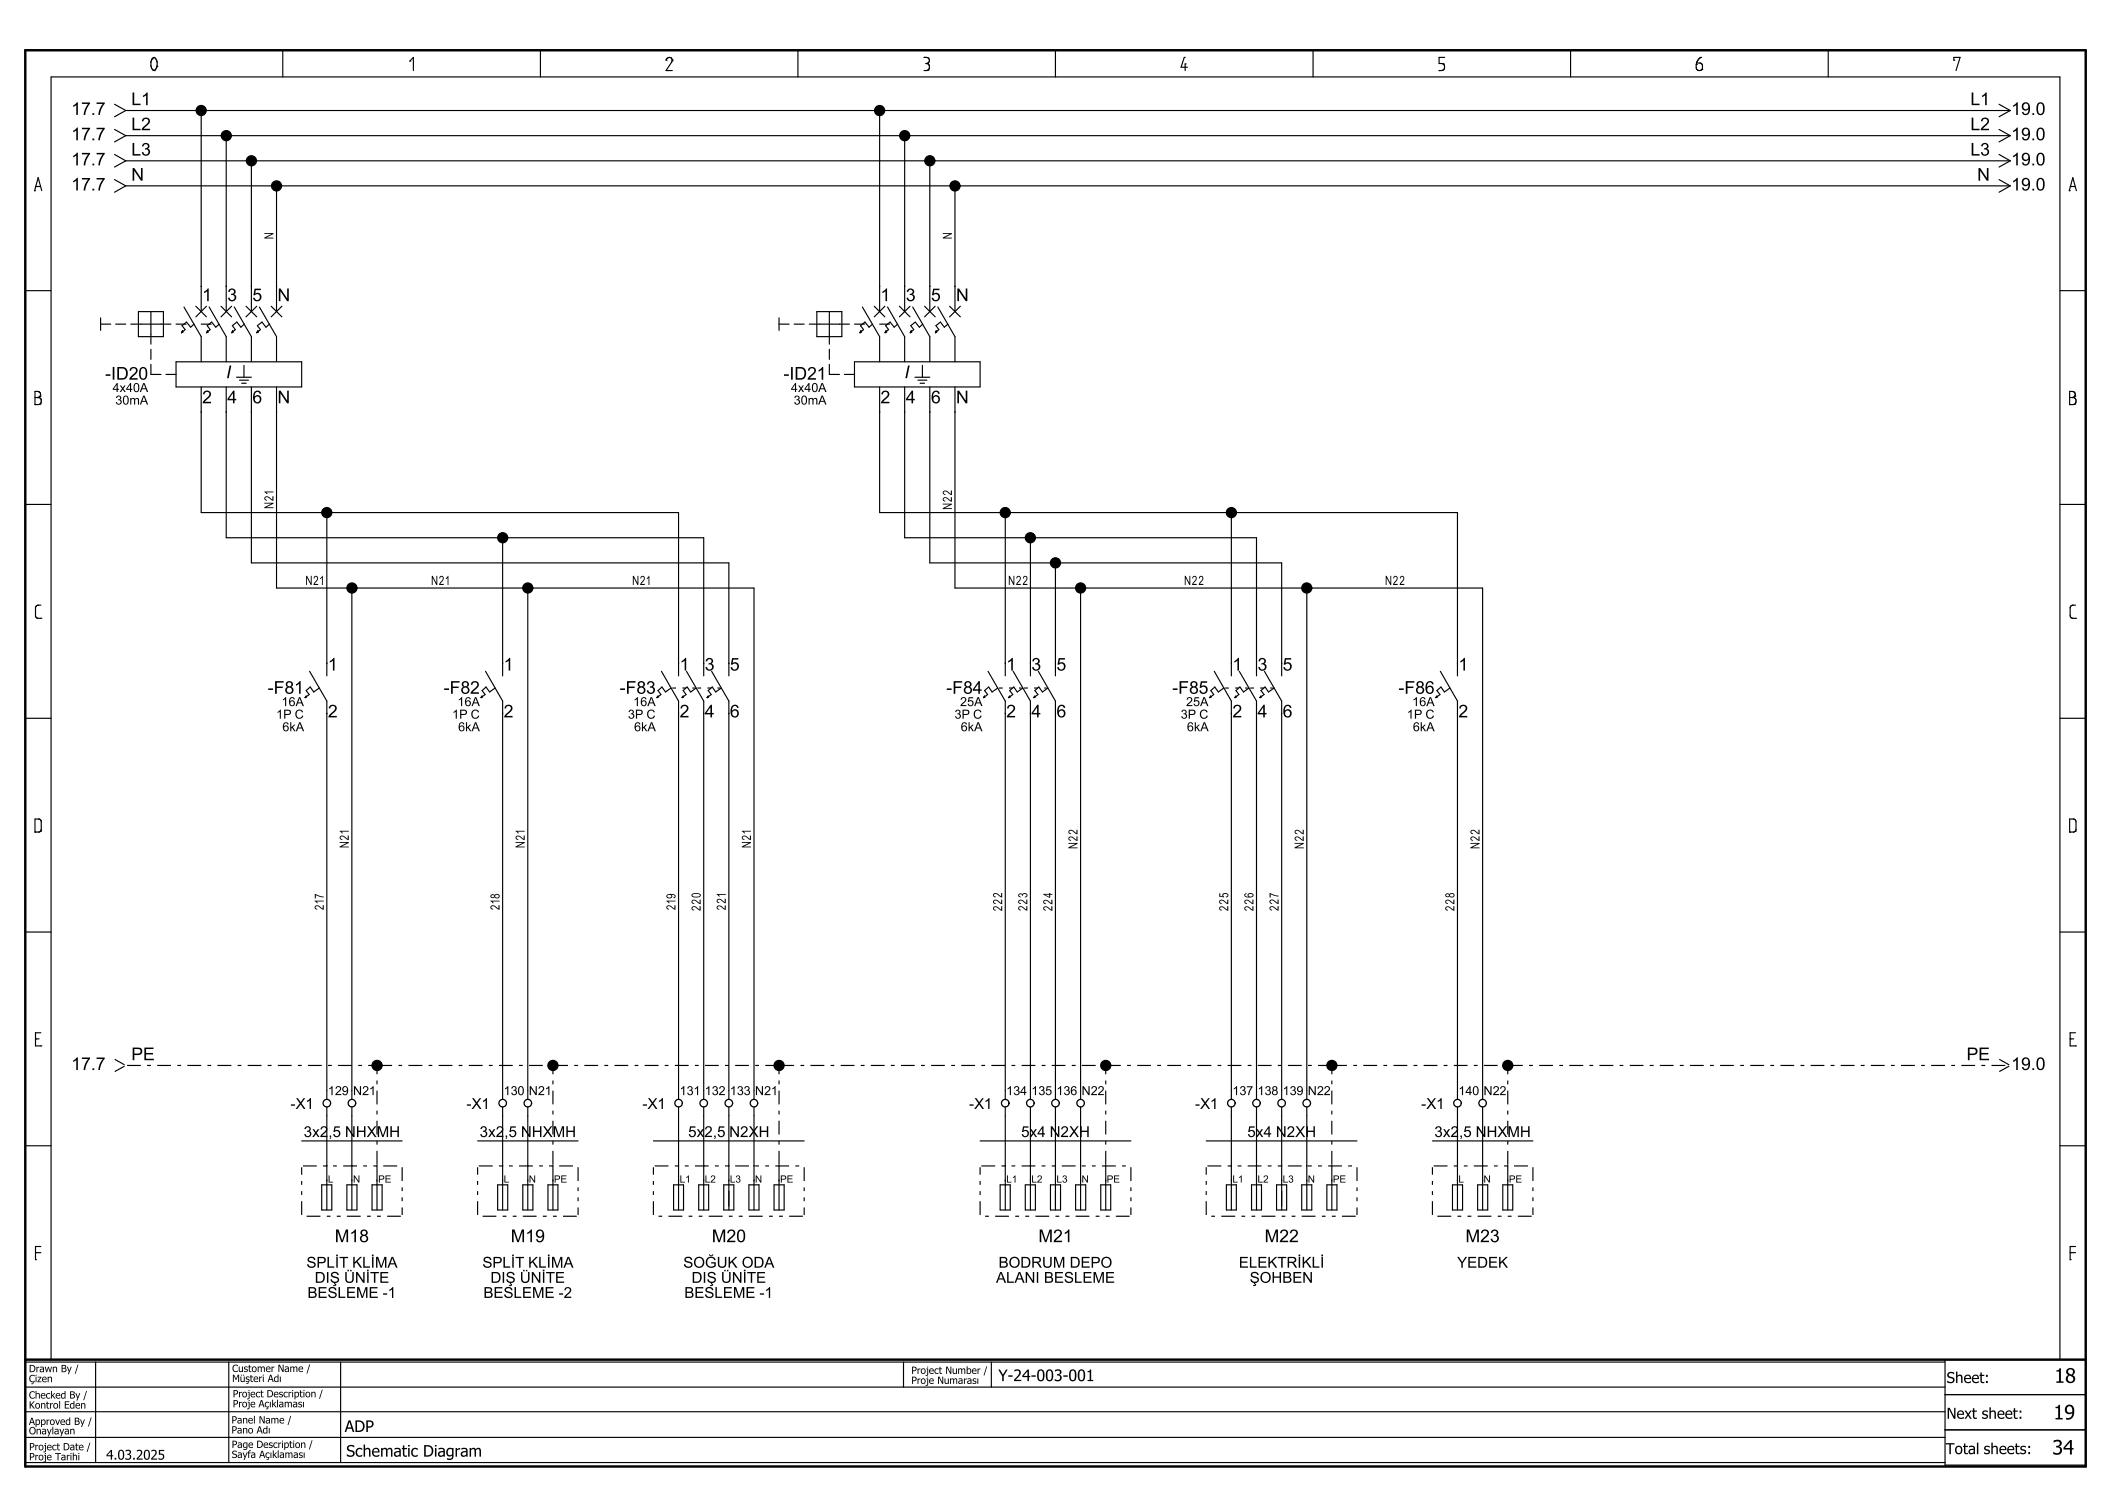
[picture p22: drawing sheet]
<svg xmlns="http://www.w3.org/2000/svg" width="420mm" height="297mm" viewBox="0 0 420 297" stroke-linecap="round" stroke-linejoin="round" font-family="sans-serif">
<defs><g id="words">
<g font-size="4">
<text x="408.7" y="275.1">18</text>
<text x="408.5" y="282.4">19</text>
<text x="408.3" y="289.4">34</text>
</g>
<g font-size="3.5">
<text x="14.2" y="22.9">17.7</text>
<text x="26.1" y="20.9">L1</text>
<text x="392" y="20.9">L1</text>
<text x="400.1" y="22.9">19.0</text>
<text x="14.2" y="27.9">17.7</text>
<text x="26.1" y="25.9">L2</text>
<text x="392" y="25.9">L2</text>
<text x="400.1" y="27.9">19.0</text>
<text x="14.2" y="32.9">17.7</text>
<text x="26.1" y="31">L3</text>
<text x="26.1" y="35.9">N</text>
<text x="392" y="31">L3</text>
<text x="393.4" y="35.9">N</text>
<text x="400.1" y="32.9">19.0</text>
<text x="14.2" y="37.9">17.7</text>
<text x="400.1" y="37.9">19.0</text>
<text x="40.2" y="59.9">1</text>
<text x="45.2" y="59.9">3</text>
<text x="50.2" y="59.9">5</text>
<text x="55.2" y="59.9">N</text>
<text x="175.2" y="59.9">1</text>
<text x="180.2" y="59.9">3</text>
<text x="185.2" y="59.9">5</text>
<text x="190.2" y="59.9">N</text>
<text x="20.9" y="75.5">-ID20</text>
<text x="45" y="75.2">I</text>
<text x="155.9" y="75.5">-ID21</text>
<text x="179.9" y="75.2">I</text>
<text x="40.2" y="80.2">2</text>
<text x="45.2" y="80.2">4</text>
<text x="50.2" y="80.2">6</text>
<text x="55.2" y="80.2">N</text>
<text x="175.2" y="80.2">2</text>
<text x="180.2" y="80.2">4</text>
<text x="185.2" y="80.2">6</text>
<text x="190.2" y="80.2">N</text>
<text x="65.2" y="133.4">1</text>
<text x="100.2" y="133.4">1</text>
<text x="135.2" y="133.4">1</text>
<text x="140.2" y="133.4">3</text>
<text x="145.2" y="133.4">5</text>
<text x="200.2" y="133.4">1</text>
<text x="205.2" y="133.4">3</text>
<text x="210.2" y="133.4">5</text>
<text x="245.2" y="133.4">1</text>
<text x="250.2" y="133.4">3</text>
<text x="255.2" y="133.4">5</text>
<text x="290.2" y="133.4">1</text>
<text x="53.3" y="138">-F81</text>
<text x="65.2" y="142.7">2</text>
<text x="88.3" y="138">-F82</text>
<text x="100.2" y="142.7">2</text>
<text x="123.3" y="138">-F83</text>
<text x="135.2" y="142.7">2</text>
<text x="140.2" y="142.7">4</text>
<text x="145.2" y="142.7">6</text>
<text x="188.3" y="138">-F84</text>
<text x="200.2" y="142.7">2</text>
<text x="205.2" y="142.7">4</text>
<text x="210.2" y="142.7">6</text>
<text x="233.2" y="138">-F85</text>
<text x="245.2" y="142.7">2</text>
<text x="250.2" y="142.7">4</text>
<text x="255.2" y="142.7">6</text>
<text x="278.2" y="138">-F86</text>
<text x="290.2" y="142.7">2</text>
<text x="14.2" y="212.9">17.7</text>
<text x="26.1" y="210.9">PE</text>
<text x="391.2" y="210.9">PE</text>
<text x="400.1" y="212.9">19.0</text>
<text x="66.6" y="247.1">M18</text>
<text x="101.6" y="247.1">M19</text>
<text x="141.6" y="247.1">M20</text>
<text x="206.6" y="247.1">M21</text>
<text x="251.6" y="247.1">M22</text>
<text x="291.5" y="247.1">M23</text>
</g>
<g font-size="3.2">
<text x="198.6" y="274.7">Y-24-003-001</text>
<text x="68.6" y="284.9">ADP</text>
<text x="68.9" y="289.8">Schematic Diagram</text>
</g>
<g font-size="3">
<text x="57.8" y="220.6">-X1</text>
<text x="92.8" y="220.6">-X1</text>
<text x="127.8" y="220.6">-X1</text>
<text x="192.8" y="220.6">-X1</text>
<text x="237.7" y="220.6">-X1</text>
<text x="282.7" y="220.6">-X1</text>
<text x="60.4" y="226.2">3x2</text>
<text x="65.3" y="226.2">,5 N</text>
<text x="70.8" y="226.2">HXMH</text>
<text x="95.4" y="226.2">3x2</text>
<text x="100.3" y="226.2">,5 N</text>
<text x="105.8" y="226.2">HXMH</text>
<text x="136.9" y="226.2">5x</text>
<text x="140.1" y="226.2">2,5</text>
<text x="145.1" y="226.2">N2XH</text>
<text x="203.2" y="226.2">5x4 N2XH</text>
<text x="248.2" y="226.2">5x4 N2XH</text>
<text x="285.4" y="226.2">3x2</text>
<text x="290.3" y="226.2">,5 N</text>
<text x="295.7" y="226.2">HXMH</text>
<text x="61" y="252.2">SPLİT KLİMA</text>
<text x="62.6" y="255.2">DIŞ ÜNİTE</text>
<text x="96" y="252.2">SPLİT KLİMA</text>
<text x="97.6" y="255.2">DIŞ ÜNİTE</text>
<text x="135.9" y="252.2">SOĞUK ODA</text>
<text x="137.6" y="255.2">DIŞ ÜNİTE</text>
<text x="198.2" y="255.2">ALANI BESLEME</text>
<text x="198.7" y="252.2">BODRUM DEPO</text>
<text x="246.5" y="252.2">ELEKTRİKLİ</text>
<text x="248.6" y="255.2">ŞOHBEN</text>
<text x="289.9" y="252.2">YEDEK</text>
<text x="61.2" y="258.2">BESLEME -1</text>
<text x="96.2" y="258.2">BESLEME -2</text>
<text x="136.1" y="258.2">BESLEME -1</text>
<text x="387.3" y="275.1">Sheet:</text>
<text x="387.3" y="282.2">Next sheet:</text>
<text x="387.1" y="289.3">Total sheets:</text>
</g>
<text font-size="2.7" x="21.1" y="290.4">4.03.2025</text>
<g font-size="2.5">
<text x="54.4" y="47.6" transform="rotate(-90 54.4 47.6)">N</text>
<text x="189.4" y="47.6" transform="rotate(-90 189.4 47.6)">N</text>
<text x="22.4" y="78">4x40A</text>
<text x="157.4" y="78">4x40A</text>
<text x="22.9" y="80.5">30m</text>
<text x="157.9" y="80.5">30m</text>
<text x="54.4" y="101.2" transform="rotate(-90 54.4 101.2)">N21</text>
<text x="189.4" y="101.4" transform="rotate(-90 189.4 101.4)">N22</text>
<text x="60.8" y="116.4">N21</text>
<text x="85.8" y="116.4">N21</text>
<text x="125.8" y="116.4">N21</text>
<text x="200.6" y="116.4">N22</text>
<text x="235.6" y="116.4">N22</text>
<text x="275.5" y="116.4">N22</text>
<text x="54.9" y="143">1P C</text>
<text x="56" y="140.5">16A</text>
<text x="90" y="143">1P C</text>
<text x="91" y="140.5">16A</text>
<text x="124.9" y="143">3P C</text>
<text x="126" y="140.5">16A</text>
<text x="189.9" y="143">3P C</text>
<text x="191" y="140.5">25A</text>
<text x="234.9" y="143">3P C</text>
<text x="236" y="140.5">25A</text>
<text x="279.9" y="143">1P C</text>
<text x="281" y="140.5">16A</text>
<text x="56.2" y="145.5">6kA</text>
<text x="91.1" y="145.5">6kA</text>
<text x="126.2" y="145.5">6kA</text>
<text x="191.1" y="145.5">6kA</text>
<text x="236.1" y="145.5">6kA</text>
<text x="281.1" y="145.5">6kA</text>
<text x="69.4" y="168.7" transform="rotate(-90 69.4 168.7)">N21</text>
<text x="104.4" y="168.7" transform="rotate(-90 104.4 168.7)">N21</text>
<text x="149.4" y="168.7" transform="rotate(-90 149.4 168.7)">N21</text>
<text x="214.4" y="168.9" transform="rotate(-90 214.4 168.9)">N22</text>
<text x="259.4" y="168.9" transform="rotate(-90 259.4 168.9)">N22</text>
<text x="294.4" y="168.9" transform="rotate(-90 294.4 168.9)">N22</text>
<text x="64.4" y="181" transform="rotate(-90 64.4 181)">217</text>
<text x="99.4" y="181" transform="rotate(-90 99.4 181)">218</text>
<text x="134.4" y="181" transform="rotate(-90 134.4 181)">219</text>
<text x="139.4" y="181.2" transform="rotate(-90 139.4 181.2)">220</text>
<text x="144.4" y="181.1" transform="rotate(-90 144.4 181.1)">221</text>
<text x="199.4" y="181.2" transform="rotate(-90 199.4 181.2)">222</text>
<text x="204.4" y="181.2" transform="rotate(-90 204.4 181.2)">223</text>
<text x="209.4" y="181.2" transform="rotate(-90 209.4 181.2)">224</text>
<text x="244.4" y="181.2" transform="rotate(-90 244.4 181.2)">225</text>
<text x="249.4" y="181.2" transform="rotate(-90 249.4 181.2)">226</text>
<text x="254.4" y="181.2" transform="rotate(-90 254.4 181.2)">227</text>
<text x="289.4" y="181.2" transform="rotate(-90 289.4 181.2)">228</text>
<text x="65.2" y="217.9">129 N21</text>
<text x="100.2" y="217.9">130 N21</text>
<text x="135.2" y="217.9">131</text>
<text x="140.2" y="217.9">132</text>
<text x="145.2" y="217.9">133 N21</text>
<text x="200.2" y="217.9">134</text>
<text x="205.2" y="217.9">135</text>
<text x="210.2" y="217.9">136 N22</text>
<text x="245.2" y="217.9">137</text>
<text x="250.2" y="217.9">138</text>
<text x="255.2" y="217.9">139 N22</text>
<text x="290.2" y="217.9">140 N22</text>
</g>
<g font-size="2">
<text x="65.2" y="235.3">L</text>
<text x="70.2" y="235.3">N</text>
<text x="75.2" y="235.3">PE</text>
<text x="100.2" y="235.3">L</text>
<text x="105.2" y="235.3">N</text>
<text x="110.2" y="235.3">PE</text>
<text x="135.2" y="235.3">L1</text>
<text x="140.2" y="235.3">L2</text>
<text x="145.2" y="235.3">L3</text>
<text x="150.2" y="235.3">N</text>
<text x="155.2" y="235.3">PE</text>
<text x="200.2" y="235.3">L1</text>
<text x="205.2" y="235.3">L2</text>
<text x="210.2" y="235.3">L3</text>
<text x="215.2" y="235.3">N</text>
<text x="220.2" y="235.3">PE</text>
<text x="245.2" y="235.3">L1</text>
<text x="250.2" y="235.3">L2</text>
<text x="255.2" y="235.3">L3</text>
<text x="260.2" y="235.3">N</text>
<text x="265.2" y="235.3">PE</text>
<text x="290.2" y="235.3">L</text>
<text x="295.1" y="235.3">N</text>
<text x="300.2" y="235.3">PE</text>
<text x="5.8" y="273">Drawn By /</text>
<text x="5.8" y="275">Çizen</text>
<text x="46.2" y="272.9">Customer Name /</text>
<text x="46.2" y="274.9">Müşteri Adı</text>
<text x="181.3" y="273.3">Project Number /</text>
<text x="181.3" y="275.3">Proje Numarası</text>
<text x="5.8" y="278.2">Checked By /</text>
<text x="5.8" y="280.2">Kontrol Eden</text>
<text x="46.3" y="278">Project Description /</text>
<text x="46.3" y="280">Proje Açıklaması</text>
<text x="5.8" y="283.5">Approved By /</text>
<text x="5.8" y="285.3">Onaylayan</text>
<text x="46.1" y="283.2">Panel Name /</text>
<text x="46.1" y="285.2">Pano Adı</text>
<text x="5.8" y="288.5">Project Date /</text>
<text x="5.8" y="290.5">Proje Tarihi</text>
<text x="46.1" y="288">Page Description /</text>
<text x="46.1" y="290">Sayfa Açıklaması</text>
</g>
</g></defs>
<g fill="none" stroke="#000" stroke-width=".23">
<path d="M30.3 11.7h.1M30.3 11.7l-.3 .7v.8l.3 .5 .4 .3M30.3 11.7a.49 .49 0 0 1 .6-.2 .49 .49 0 0 1 .3 .5v1.2M30.7 14h.1M31.2 13.2h.1M31.2 13.2l-.2 .6-.3 .2M56.3 10v5.3M81.5 12.2h.1M81.5 12.2l.7-.8v2.6M107.5 10v5.3M132.5 12h.1M132.5 12a.63 .63 0 0 1 .6-.6 .63 .63 0 0 1 .7 .6"/>
<path d="M133.8 12h.1M133.8 12l-1.3 2h1.3M158.7 10v5.3M183.8 11.4h.1M183.8 11.4h.6a.61 .61 0 0 1 .5 .6 .61 .61 0 0 1-.4 .6M184.2 12.6h.3M184.5 12.6h.1M184.5 12.6a.75 .75 0 0 1 .1 1.3M184.5 12.6h-.1M184.6 13.9h.1M184.6 13.9l-.8 .1M210 10v5.3"/>
<path d="M235.6 11.4h.1M235.6 11.4l-.6 2h1.2M235.8 12.7h.1M235.8 12.7v1.3M261.2 10v5.3M286.3 14h.1M287.1 12.7h.1M287.1 12.7a.74 .74 0 0 1 .3 .8 .74 .74 0 0 1-.6 .5h-.5M287.4 11.4h-1.1v1.2l.8 .1M312.5 10v5.3M337.5 12.8h.1M338.4 11.4h.1"/>
<path d="M338.4 11.4l-.4 .3-.4 .7-.1 1.1a.63 .63 0 0 0 .6 .5 .63 .63 0 0 0 .6-.4v-.6l-.2-.3-1-.2M338.6 13.8h.1M363.7 10v5.3M388.7 12h.1M388.7 12v-.6h1.3l-.8 2.6M6.9 37.9h.1M6.9 37.9l.7-2.6 .7 2.6M7.1 37.1h.1M7.1 37.1h1M22.8 20.7l2.2 1.3M22.8 25.7l2.2 1.3M22.8 30.7l2.2 1.3"/>
<path d="M22.8 35.7l2.2 1.3M25 22l-2.2 1.2M25 22h374.9M25 27l-2.2 1.2M25 27h374.9M25 32l-2.2 1.2M25 32h374.9M25 37l-2.2 1.2M25 37h374.9M40 22v40M45 27v35M50 32v30"/>
<path d="M55 37v25M175 22v40M180 27v35M185 32v30M190 37v25M397.7 20.7l2.2 1.3M397.7 25.7l2.2 1.3M397.7 30.7l2.2 1.3M397.7 35.7l2.2 1.3M399.9 22l-2.2 1.2M399.9 27l-2.2 1.2M399.9 32l-2.2 1.2"/>
<path d="M399.9 37l-2.2 1.2M411.7 37.9h.1M411.7 37.9l.7-2.6 .7 2.6M411.9 37.1h.1M411.9 37.1h1M5 57.8h5.2M409.8 57.8h5.2M7 79.1h.8l.3 .2 .1 .7-.2 .4M7.5 79.1h.1M7.5 79.1a.61 .61 0 0 0 .6-.6 .61 .61 0 0 0-.6-.6h-.5v2.6M8 78.8h.1M20 64.5h2"/>
<path d="M20 63.2v2.5M23 64.5h2M26 64.5h8M27.5 62h5v5h-5zM30 62v6.5M30 69.5v2M30 72.5v2h2M33 74.5h2M35 72h25v5h-25zM35 64.5h2M36.3 65.8l-.2 .4M36.4 66.1l-.3 .1"/>
<path d="M36.6 61.1l3.4 5.9v5M38.6 64.5l-.7 .6-.8-1-.9 .7 .6 .8-.7 .6M39 60.9l2.1 2.1M40 77v25h95v32.5M40 64.5h2M41.1 60.9l-2.1 2.1M41.3 65.8l-.2 .4M41.4 66.1l-.3 .1M41.6 61.1l3.4 5.9v5M43.6 64.5l-.7 .6-.8-1-.9 .7 .6 .8-.7 .6M44 60.9l2.1 2.1M45 77v30h95v27.5"/>
<path d="M46.1 60.9l-2.1 2.1M46.3 65.8l-.2 .4M46.4 66.1l-.3 .1M46.6 61.1l3.4 5.9v5M47.1 75h2.9M47.7 75.6h1.7M48.1 76.2h.9M48.5 72.7v2.3M48.6 64.5l-.7 .6-.8-1-.9 .7 .6 .8-.7 .6M48.9 60.9l2.2 2.1M50 77v35h95v22.5M51.1 60.9l-2.2 2.1"/>
<path d="M51.3 65.8l-.2 .4M51.4 66.1l-.3 .1M51.6 61.1l3.4 5.9v5M53.6 64.5l-.7 .6-.8-1-.9 .7 .6 .8-.7 .6M53.9 60.9l2.2 2.1M55 77v40h95v101.7M56.1 60.9l-2.2 2.1M155 64.5h2M155 63.2v2.5M158 64.5h2M161 64.5h8M162.5 62h5v5h-5z"/>
<path d="M165 72.5v2h2M165 62v6.5M165 69.5v2M168 74.5h2M170 72h25v5h-25zM170 64.5h2M171.3 65.8l-.2 .4M171.4 66.1l-.3 .1M171.6 61.1l3.4 5.9v5M173.6 64.5l-.7 .6-.8-1-.9 .7 .6 .8-.7 .6M173.9 60.9l2.1 2.1M175 64.5h2"/>
<path d="M175 77v25h115v32.5M176 60.9l-2.1 2.1M176.3 65.8l-.2 .4M176.4 66.1l-.3 .1M176.6 61.1l3.4 5.9v5M178.6 64.5l-.7 .6-.8-1-.9 .7 .6 .8-.7 .6M178.9 60.9l2.2 2.1M180 77v30h70v27.5M181.1 60.9l-2.2 2.1M181.3 65.8l-.2 .4M181.4 66.1l-.3 .1M181.6 61.1l3.4 5.9v5"/>
<path d="M182 75h3M182.6 75.6h1.8M183.1 76.2h.8M183.5 72.7v2.3M183.6 64.5l-.7 .6-.8-1-.9 .7 .6 .8-.7 .6M183.9 60.9l2.2 2.1M185 77v35h70v22.5M186.1 60.9l-2.2 2.1M186.3 65.8l-.2 .4M186.4 66.1l-.3 .1M186.6 61.1l3.4 5.9v5M188.6 64.5l-.7 .6-.8-1-.9 .7 .6 .8-.7 .6"/>
<path d="M188.9 60.9l2.2 2.1M190 77v40h105v101.7M191.1 60.9l-2.2 2.1M411.8 79.1h.8a.75 .75 0 0 1 .2 1.3M412.3 79.1h.1M412.8 78.8h.1M412.8 78.8a.61 .61 0 0 0-.5-.9h-.5v2.6M412.8 78.8l-.5 .3M7 80.5h.1M8 80.4h.1M8 80.4l-1 .1M411.8 80.5h.1"/>
<path d="M412.8 80.4h.1M412.8 80.4l-1 .1M5 100.3h5.2M65 102v32.5M70 117v101.7M100 107v27.5M105 117v101.7M200 102v32.5M205 107v27.5M210 112v22.5M215 117v101.7M245 102v32.5"/>
<path d="M260 117v101.7M409.8 100.3h5.2M7.4 120.4h.1M7.4 120.4l-.3 .5v1.7l.3 .4h.7M8.1 123h.1M8.1 120.4h-.7M60.9 138.5l-.2 .3M61 138.7l-.3 .1M61.6 133.5l3.4 6v79.2M63.5 136.9l-1.1 .8-.7-1-.8 .7 .6 .8-.8 .6M95.9 138.5l-.2 .3M96 138.7l-.3 .1"/>
<path d="M96.6 133.5l3.4 6v79.2M98.5 136.9l-1.1 .8-.7-1-.8 .7 .6 .8-.8 .6M130.9 138.5l-.2 .3M131 138.7l-.3 .1M131.6 133.5l3.4 6v79.2M133.5 136.9l-1.1 .8-.7-1-.8 .7 .6 .8-.8 .6M133.8 136.9h.7M135.8 136.9h.7M135.9 138.5l-.2 .3M136 138.7l-.3 .1M136.6 133.5l3.4 6v79.2M137.7 136.9h.6"/>
<path d="M138.5 136.9l-1.1 .8-.7-1-.8 .7 .6 .8-.8 .6M138.8 136.9h.7M140.7 136.9h.8M140.9 138.5l-.2 .3M141 138.7l-.3 .1M141.6 133.5l3.4 6v79.2M142.7 136.9h.6M143.5 136.9l-1.1 .8-.7-1-.8 .7 .6 .8-.8 .6M195.9 138.5l-.2 .3M196 138.7l-.3 .1M196.6 133.5l3.4 6v79.2M198.5 136.9l-1.1 .8-.7-1-.8 .7 .6 .8-.8 .6"/>
<path d="M198.8 136.9h.7M200.7 136.9h.8M200.9 138.5l-.2 .3M201 138.7l-.3 .1M201.6 133.5l3.4 6v79.2M202.7 136.9h.6M203.5 136.9l-1.1 .8-.7-1-.8 .7 .6 .8-.8 .6M203.7 136.9h.8M205.7 136.9h.8M205.9 138.5l-.2 .3M206 138.7l-.3 .1M206.6 133.5l3.4 6v79.2"/>
<path d="M207.7 136.9h.5M208.5 136.9l-1.1 .8-.7-1-.8 .7 .6 .8-.8 .6M240.9 138.5l-.2 .3M241 138.7l-.3 .1M241.6 133.5l3.4 6v79.2M243.5 136.9l-1.1 .8-.7-1-.8 .7 .6 .8-.8 .6M243.7 136.9h.8M245.7 136.9h.8M245.9 138.5l-.2 .3M246 138.7l-.3 .1M246.6 133.5l3.4 6v79.2M247.7 136.9h.5"/>
<path d="M248.5 136.9l-1.1 .8-.7-1-.8 .7 .6 .8-.8 .6M248.7 136.9h.8M250.7 136.9h.8M250.9 138.5l-.2 .3M251 138.7l-.3 .1M251.6 133.5l3.4 6v79.2M252.7 136.9h.5M253.5 136.9l-1.1 .8-.7-1-.8 .7 .6 .8-.8 .6M285.9 138.5l-.2 .3M286 138.7l-.3 .1M286.6 133.5l3.4 6v79.2M288.5 136.9l-1.1 .8-.7-1-.8 .7 .6 .8-.8 .6"/>
<path d="M412.2 120.4h.1M412.2 120.4l-.3 .4v1.6a.51 .51 0 0 0 .5 .6h.5M412.9 123h.1M412.9 120.4h-.7M5 142.9h5.2M409.8 142.9h5.2M7 165.5h.1M8.1 165.3h.1M8.1 165.3l.1-.2-.1-1.9-.3-.3h-.8v2.6M8.1 165.3l-.3 .2h-.8M411.8 165.5h.1M412.9 165.3h.1"/>
<path d="M412.9 165.3l.1-.3-.1-1.8-.3-.3h-.8v2.6M412.9 165.3l-.3 .2h-.8M5 185.4h5.2M409.8 185.4h5.2M7.1 206.7h.1M7.1 206.7h.7M8.1 208.1h.1M8.1 205.4h-1v2.7h1M22.8 210.7l2 1.1M24.8 212.1l-2 1.1M25.3 212h2.7M29.3 212h.7"/>
<path d="M31.3 212h2.7M35.3 212h.7M37.3 212h2.7M41.3 212h.7M43.3 212h2.7M47.3 212h.7M49.3 212h2.7M53.3 212h.7M55.3 212h2.7M59.3 212h.7M61.3 212h2.7M65.3 212h.7"/>
<path d="M67.3 212h2.7M71.3 212h.7M73.3 212h1.5M75 217v2.7M75 214.9v.8M75 212.2v1.5M75.3 212h2.7M79.3 212h.7M81.3 212h2.7M85.3 212h.7M87.2 212h2.8M91.3 212h.7"/>
<path d="M93.3 212h2.7M97.3 212h.7M99.3 212h2.7M103.3 212h.7M105.3 212h2.7M109.2 212h.6M110 217v2.7M110 214.9v.8M110 212.2v1.5M110.3 212h2.7M114.2 212h.8M116.3 212h2.7"/>
<path d="M120.2 212h.8M122.3 212h2.7M126.3 212h.7M128.2 212h2.8M132.3 212h.7M134.3 212h2.7M138.3 212h.7M140.3 212h2.7M144.2 212h.8M146.3 212h2.7M150.2 212h.8M152.2 212h2.6"/>
<path d="M155 217v2.7M155 214.9v.8M155 212.2v1.5M155.2 212h2.8M159.3 212h.7M161.2 212h2.8M165.3 212h.7M167.3 212h2.7M171.2 212h.8M173.3 212h2.7M177.2 212h.8M179.2 212h2.8"/>
<path d="M183.2 212h.8M185.2 212h2.8M189.3 212h.7M191.2 212h2.8M195.2 212h.8M197.2 212h2.8M201.2 212h.8M203.3 212h2.7M207.2 212h.8M209.2 212h2.8M213.2 212h.8M215.2 212h2.8"/>
<path d="M219.2 212h.5M220 217v2.7M220 214.9v.8M220 212.2v1.5M220.2 212h2.8M224.2 212h.8M226.2 212h2.8M230.2 212h.8M232.2 212h2.8M236.2 212h.8M238.2 212h2.8M242.2 212h.8"/>
<path d="M244.2 212h2.8M248.2 212h.8M250.2 212h2.8M254.2 212h.8M256.2 212h2.8M260.2 212h.8M262.2 212h2.5M265 217v2.7M265 214.9v.8M265 212.2v1.5M265.2 212h2.8M269.2 212h.8"/>
<path d="M271.2 212h2.8M275.2 212h.8M277.2 212h2.8M281.2 212h.8M283.2 212h2.8M287.2 212h.8M289.2 212h2.8M293.2 212h.8M295.2 212h2.8M299.2 212h.5M300 217v2.7M300 214.9v.8"/>
<path d="M300 212.2v1.5M300.2 212h2.8M304.2 212h.8M306.2 212h2.8M310.2 212h.8M312.2 212h2.8M316.2 212h.8M318.2 212h2.8M322.2 212h.8M324.2 212h2.8M328.2 212h.8M330.2 212h2.8"/>
<path d="M334.2 212h.8M336.2 212h2.8M340.2 212h.8M342.2 212h2.8M346.2 212h.8M348.2 212h2.8M352.2 212h.8M354.2 212h2.8M358.2 212h.8M360.2 212h2.8M364.2 212h.8M366.2 212h2.8"/>
<path d="M370.2 212h.8M372.2 212h2.8M376.2 212h.8M378.2 212h2.8M382.2 212h.8M384.2 212h2.8M388.2 212h.8M390.2 212h2.8M394.2 212h.8M396.2 212h2.8M397.8 210.7l1.9 1.1M399.7 212.1l-1.9 1.1"/>
<path d="M411.9 206.7h.1M411.9 206.7h.7M412.9 208.1h.1M412.9 205.4h-1v2.7h1M5 227.9h5.2M60 239v2.7M60 236.9v.8M60 234.9v.8M60 232.2v1.5M60 227h20M60.3 231.9h2.7M64 235.7h2v5h-2z"/>
<path d="M64.3 231.9h.7M65 220.2v20.5M66.3 231.9h.7M68.3 231.9h2.7M69 235.7h2v5h-2zM70 220.2v20.5M72.3 231.9h.7M74 235.7h2v5h-2zM74.3 231.9h.7M75 228.9v2.8M75 227v.7M75 222.9v2.8"/>
<path d="M75 220.9v.8M75 231.8v8.9M76.3 231.9h2.7M80 232.2v2.7M80 236.2v.7M80 238.2v.8M95 239v2.7M95 236.9v.8M95 234.9v.8M95 232.2v1.5M95 227h20M95.2 231.9h2.8"/>
<path d="M99 235.7h2v5h-2zM99.3 231.9h.7M100 220.2v20.5M101.3 231.9h.7M103.3 231.9h2.7M104 235.7h2v5h-2zM105 220.2v20.5M107.3 231.9h.7M109 235.7h2v5h-2zM109.2 231.9h.8M110 228.9v2.8M110 227v.7"/>
<path d="M110 222.9v2.8M110 220.9v.8M110 231.8v8.9M111.3 231.9h2.7M115 232.2v2.7M115 236.2v.7M115 238.2v.8M130 239v2.7M130 236.9v.8M130 234.9v.8M130 232.2v1.5M130 227h30"/>
<path d="M130.3 231.9h2.7M134 235.7h2v5h-2zM134.3 231.9h.7M135 220.2v20.5M136.2 231.9h.8M138.3 231.9h2.7M139 235.7h2v5h-2zM140 220.2v20.5M142.2 231.9h.8M144 235.7h2v5h-2zM144.2 231.9h.8M145 220.2v20.5"/>
<path d="M146.3 231.9h2.7M149 235.7h2v5h-2zM150 220.2v20.5M150.2 231.9h.8M152.2 231.9h.8M154 235.7h2v5h-2zM154.3 231.9h2.7M155 228.9v2.8M155 227v.7M155 222.9v2.8M155 220.9v.8M155 231.8v8.9"/>
<path d="M158.2 231.9h.8M160 232.2v2.7M160 236.2v.7M160 238.2v.8M195 239v2.7M195 236.9v.8M195 234.9v.8M195 232.2v1.5M195 227h30M195.2 231.9h2.8M199 235.7h2v5h-2zM199.2 231.9h.8"/>
<path d="M200 220.2v20.5M201.2 231.9h.8M203.3 231.9h2.7M204 235.7h2v5h-2zM205 220.2v20.5M207.2 231.9h.8M209 235.7h2v5h-2zM209.2 231.9h.8M210 220.2v20.5M211.3 231.9h2.7M214 235.7h2v5h-2zM215 220.2v20.5"/>
<path d="M215.2 231.9h.8M217.2 231.9h.8M219 235.7h2v5h-2zM219.2 231.9h2.8M220 228.9v2.8M220 227v.7M220 222.9v2.8M220 220.9v.8M220 231.8v8.9M223.2 231.9h.8M225 232.2v2.7M225 236.2v.7"/>
<path d="M225 238.2v.8M240 239v2.7M240 236.9v.8M240 234.9v.8M240 232.2v1.5M240 227h30M240.2 231.9h2.8M244 235.7h2v5h-2zM244.2 231.9h.8M245 220.2v20.5M246.2 231.9h.8M248.2 231.9h2.8"/>
<path d="M249 235.7h2v5h-2zM250 220.2v20.5M252.2 231.9h.8M254 235.7h2v5h-2zM254.2 231.9h.8M255 220.2v20.5M256.2 231.9h2.8M259 235.7h2v5h-2zM260 220.2v20.5M260.2 231.9h.8M262.2 231.9h.8M264 235.7h2v5h-2z"/>
<path d="M264.2 231.9h2.8M265 228.9v2.8M265 227v.7M265 222.9v2.8M265 220.9v.8M265 231.8v8.9M268.2 231.9h.8M270 232.2v2.7M270 236.2v.7M270 238.2v.8M285 239v2.7M285 236.9v.8"/>
<path d="M285 234.9v.8M285 232.2v1.5M285 227h20M285.2 231.9h2.8M289 235.7h2v5h-2zM289.2 231.9h.8M290 220.2v20.5M291.2 231.9h.8M293.2 231.9h2.8M294 235.7h2v5h-2zM295 220.2v20.5M297.2 231.9h.8"/>
<path d="M299 235.7h2v5h-2zM299.2 231.9h.8M300 228.9v2.8M300 227v.7M300 222.9v2.8M300 220.9v.8M300 231.8v8.9M301.2 231.9h2.8M305 232.2v2.7M305 236.2v.7M305 238.2v.8M409.8 227.9h5.2"/>
<path d="M7.1 250.6h.1M7.1 249.2h.1M7.1 249.2h1M8.1 248h-1v2.6M61 241.9h2.8M65 241.9h.8M67 241.9h.8M69 241.9h2.8M73 241.9h.8M75 241.9h.8M77 241.9h2.8M80 240.2v1.5"/>
<path d="M96 241.9h2.8M100 241.9h.8M102 241.9h.8M104 241.9h2.8M108 241.9h.8M110 241.9h.8M112 241.9h2.8M115 240.2v1.5M131 241.9h.7M133 241.9h2.8M137 241.9h.7M139 241.9h.8"/>
<path d="M141 241.9h2.8M145 241.9h.7M147 241.9h.8M149 241.9h2.7M153 241.9h.7M155 241.9h.8M157 241.9h2.7M160 240.2v1.5M196 241.9h.7M198 241.9h2.7M202 241.9h.7M204 241.9h.7"/>
<path d="M206 241.9h2.7M210 241.9h.7M212 241.9h.8M214 241.9h2.7M218 241.9h.7M220 241.9h.8M222 241.9h2.7M225 240.2v1.5M241 241.9h.7M243 241.9h2.7M247 241.9h.7M249 241.9h.7"/>
<path d="M251 241.9h2.7M255 241.9h.7M257 241.9h.7M259 241.9h2.7M263 241.9h.7M265 241.9h.7M267 241.9h2.7M270 240.2v1.5M286 241.9h2.7M290 241.9h.7M292 241.9h.7M294 241.9h2.7"/>
<path d="M298 241.9h.7M300 241.9h.7M302 241.9h2.7M305 240.2v1.5M411.9 250.6h.1M411.9 249.2h.1M411.9 249.2h1M412.9 248h-1v2.6M5 270.5h5.2v-255.2h399.6v255.2h5.2M5 271h382M5 275.9h382M19 271v19.9"/>
<path d="M45.5 271v19.9M67.8 271v19.9M179.8 271v4.9M197.2 271v4.9M387 270.4v21.1h28M387 277.4h28M5 280.8h382M5 285.9h382M5 290.9h382M387 284.4h28"/>
</g>
<path d="M5 10h410v281.7h-410zM5 270.5h410" fill="none" stroke="#000" stroke-width=".48"/>
<g fill="none" stroke="#000" stroke-width=".25">
<circle cx="40" cy="22" r="1"/>
<circle cx="45" cy="27" r="1"/>
<circle cx="50" cy="32" r="1"/>
<circle cx="55" cy="37" r="1"/>
<circle cx="175" cy="22" r="1"/>
<circle cx="180" cy="27" r="1"/>
<circle cx="185" cy="32" r="1"/>
<circle cx="190" cy="37" r="1"/>
<circle cx="65" cy="102" r="1"/>
<circle cx="70" cy="117" r="1"/>
<circle cx="100" cy="107" r="1"/>
<circle cx="105" cy="117" r="1"/>
<circle cx="200" cy="102" r="1"/>
<circle cx="205" cy="107" r="1"/>
<circle cx="210" cy="112" r="1"/>
<circle cx="215" cy="117" r="1"/>
<circle cx="245" cy="102" r="1"/>
<circle cx="260" cy="117" r="1"/>
<circle cx="65" cy="219.5" r=".75"/>
<circle cx="70" cy="219.5" r=".75"/>
<circle cx="75" cy="212" r="1"/>
<circle cx="100" cy="219.5" r=".75"/>
<circle cx="105" cy="219.4" r=".75"/>
<circle cx="110" cy="212" r="1"/>
<circle cx="135" cy="219.4" r=".75"/>
<circle cx="140" cy="219.5" r=".75"/>
<circle cx="145" cy="219.5" r=".75"/>
<circle cx="150" cy="219.4" r=".75"/>
<circle cx="155" cy="212" r="1"/>
<circle cx="200" cy="219.5" r=".75"/>
<circle cx="205" cy="219.5" r=".75"/>
<circle cx="210" cy="219.5" r=".75"/>
<circle cx="215" cy="219.5" r=".75"/>
<circle cx="220" cy="212" r="1"/>
<circle cx="245" cy="219.5" r=".75"/>
<circle cx="250" cy="219.4" r=".75"/>
<circle cx="255" cy="219.5" r=".75"/>
<circle cx="260" cy="219.5" r=".75"/>
<circle cx="265" cy="212" r="1"/>
<circle cx="290" cy="219.5" r=".75"/>
<circle cx="295" cy="219.4" r=".75"/>
<circle cx="300" cy="212" r="1"/>
</g>
<g fill="#000">
<circle cx="40" cy="22" r="1"/>
<circle cx="45" cy="27" r="1"/>
<circle cx="50" cy="32" r="1"/>
<circle cx="55" cy="37" r="1"/>
<circle cx="175" cy="22" r="1"/>
<circle cx="180" cy="27" r="1"/>
<circle cx="185" cy="32" r="1"/>
<circle cx="190" cy="37" r="1"/>
<circle cx="65" cy="102" r="1"/>
<circle cx="70" cy="117" r="1"/>
<circle cx="100" cy="107" r="1"/>
<circle cx="105" cy="117" r="1"/>
<circle cx="200" cy="102" r="1"/>
<circle cx="205" cy="107" r="1"/>
<circle cx="210" cy="112" r="1"/>
<circle cx="215" cy="117" r="1"/>
<circle cx="245" cy="102" r="1"/>
<circle cx="260" cy="117" r="1"/>
<circle cx="75" cy="212" r="1"/>
<circle cx="110" cy="212" r="1"/>
<circle cx="155" cy="212" r="1"/>
<circle cx="220" cy="212" r="1"/>
<circle cx="265" cy="212" r="1"/>
<circle cx="300" cy="212" r="1"/>
</g>
<use href="#words"/>
</svg>
